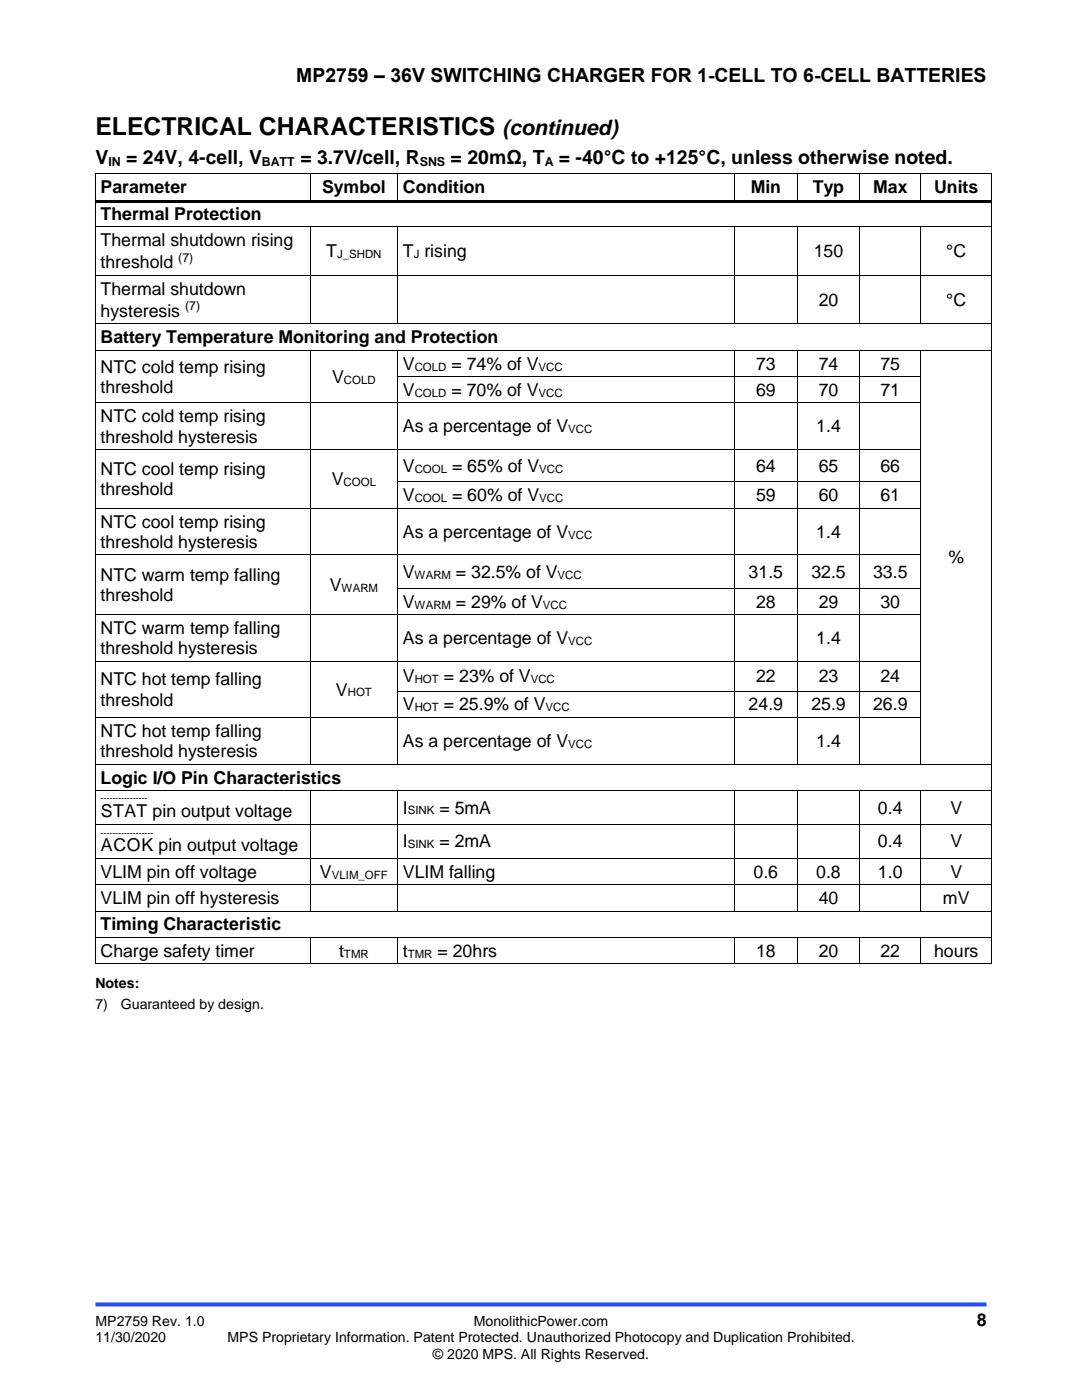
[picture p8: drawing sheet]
<svg xmlns="http://www.w3.org/2000/svg" width="216mm" height="279mm" viewBox="0 0 216 279" stroke-linecap="round" stroke-linejoin="round" font-family="sans-serif">
<defs><g id="words">
<text font-size="4.9" x="19" y="27">ELECTRICAL CHARACTERISTICS</text>
<text font-size="4.2" x="100.3" y="27">(continued)</text>
<g font-size="3.9">
<text x="59.1" y="16.3">MP2759 – 36V SWITCHING CHARGER FOR 1-CELL TO 6-CELL BATTERIES</text>
<text x="19" y="32.7">V</text>
<text x="25.2" y="32.7">= 24V, 4-cell, V</text>
<text x="59.9" y="32.7">= 3.7V/cell, R</text>
<text x="89.9" y="32.7">= 20mΩ, T</text>
<text x="111.5" y="32.7">= -40°C to +125°C, unless otherwise noted.</text>
</g>
<g font-size="3.5">
<text x="20.1" y="38.6">Parameter</text>
<text x="64.3" y="38.6">Symbol</text>
<text x="80.4" y="38.6">Condition</text>
<text x="149.8" y="38.6">Min</text>
<text x="162.2" y="38.6">Typ</text>
<text x="174.2" y="38.6">Max</text>
<text x="186.4" y="38.6">Units</text>
<text x="20.1" y="43.8">Thermal Protection</text>
<text x="20.1" y="49.1">Thermal shutdown rising</text>
<text x="20.1" y="53.5">threshold</text>
<text x="65.1" y="51.3">T</text>
<text x="80.4" y="51.3">T rising</text>
<text x="162.4" y="51.3">150</text>
<text x="188.8" y="51.3">°C</text>
<text x="20.1" y="58.8">Thermal shutdown</text>
<text x="20.1" y="63.2">hysteresis</text>
<text x="163.4" y="61">20</text>
<text x="188.8" y="61">°C</text>
<text x="20.1" y="68.5">Battery Temperature Monitoring and Protection</text>
<text x="20.1" y="74.4">NTC cold temp rising</text>
<text x="66.3" y="76.4">V</text>
<text x="80.4" y="73.8">V</text>
<text x="90.1" y="73.8">= 74% of V</text>
<text x="150.9" y="73.8">73</text>
<text x="163.4" y="73.8">74</text>
<text x="175.7" y="73.8">75</text>
<text x="20.1" y="78.4">threshold</text>
<text x="80.4" y="79">V</text>
<text x="90.1" y="79">= 70% of V</text>
<text x="150.9" y="79">69</text>
<text x="163.4" y="79">70</text>
<text x="175.7" y="79">71</text>
<text x="20.1" y="84.3">NTC cold temp rising</text>
<text x="20.1" y="88.3">threshold hysteresis</text>
<text x="80.4" y="86.3">As a percentage of V</text>
<text x="162.9" y="86.3">1.4</text>
<text x="20.1" y="94.8">NTC cool temp rising</text>
<text x="80.4" y="94.2">V</text>
<text x="90.2" y="94.2">= 65% of V</text>
<text x="150.9" y="94.2">64</text>
<text x="163.4" y="94.2">65</text>
<text x="175.7" y="94.2">66</text>
<text x="20.1" y="98.8">threshold</text>
<text x="66.2" y="96.8">V</text>
<text x="80.4" y="100">V</text>
<text x="90.2" y="100">= 60% of V</text>
<text x="150.9" y="100">59</text>
<text x="163.4" y="100">60</text>
<text x="175.7" y="100">61</text>
<text x="20.1" y="105.3">NTC cool temp rising</text>
<text x="80.4" y="107.3">As a percentage of V</text>
<text x="162.9" y="107.3">1.4</text>
<text x="20.1" y="109.3">threshold hysteresis</text>
<text x="189.2" y="112.4">%</text>
<text x="20.1" y="115.9">NTC warm temp falling</text>
<text x="20.1" y="120">threshold</text>
<text x="65.8" y="117.9">V</text>
<text x="80.4" y="115.3">V</text>
<text x="91" y="115.3">= 32.5% of V</text>
<text x="149.4" y="115.3">31.5</text>
<text x="161.9" y="115.3">32.5</text>
<text x="174.2" y="115.3">33.5</text>
<text x="80.4" y="121.3">V</text>
<text x="91" y="121.3">= 29% of V</text>
<text x="150.9" y="121.3">28</text>
<text x="163.4" y="121.3">29</text>
<text x="175.7" y="121.3">30</text>
<text x="20.1" y="126.5">NTC warm temp falling</text>
<text x="20.1" y="130.6">threshold hysteresis</text>
<text x="80.4" y="128.6">As a percentage of V</text>
<text x="162.9" y="128.6">1.4</text>
<text x="20.1" y="136.8">NTC hot temp falling</text>
<text x="80.4" y="136.2">V</text>
<text x="88.6" y="136.2">= 23% of V</text>
<text x="150.9" y="136.2">22</text>
<text x="163.4" y="136.2">23</text>
<text x="175.7" y="136.2">24</text>
<text x="20.1" y="140.9">threshold</text>
<text x="67" y="138.8">V</text>
<text x="80.4" y="141.8">V</text>
<text x="88.6" y="141.8">= 25.9% of V</text>
<text x="149.4" y="141.8">24.9</text>
<text x="161.9" y="141.8">25.9</text>
<text x="174.2" y="141.8">26.9</text>
<text x="20.1" y="147">NTC hot temp falling</text>
<text x="80.4" y="149.1">As a percentage of V</text>
<text x="162.9" y="149.1">1.4</text>
<text x="20.1" y="151.1">threshold hysteresis</text>
<text x="20.1" y="156.4">Logic I/O Pin Characteristics</text>
<text x="20.1" y="163.1">STAT pin output voltage</text>
<text x="80.4" y="162.4">I</text>
<text x="87.7" y="162.4">= 5mA</text>
<text x="175.2" y="162.4">0.4</text>
<text x="189.6" y="162.4">V</text>
<text x="20.1" y="169.9">ACOK pin output voltage</text>
<text x="80.4" y="169.1">I</text>
<text x="87.7" y="169.1">= 2mA</text>
<text x="175.2" y="169.1">0.4</text>
<text x="189.6" y="169.1">V</text>
<text x="20.1" y="175.2">VLIM pin off voltage</text>
<text x="63.8" y="175.2">V</text>
<text x="80.4" y="175.2">VLIM falling</text>
<text x="150.4" y="175.2">0.6</text>
<text x="162.9" y="175.2">0.8</text>
<text x="175.2" y="175.2">1.0</text>
<text x="189.6" y="175.2">V</text>
<text x="20.1" y="180.4">VLIM pin off hysteresis</text>
<text x="20.1" y="185.7">Timing Characteristic</text>
<text x="163.4" y="180.4">40</text>
<text x="188.2" y="180.4">mV</text>
<text x="20.1" y="190.9">Charge safety timer</text>
<text x="67.7" y="190.9">t</text>
<text x="80.4" y="190.9">t</text>
<text x="87.3" y="190.9">= 20hrs</text>
<text x="150.9" y="190.9">18</text>
<text x="163.4" y="190.9">20</text>
<text x="175.7" y="190.9">22</text>
<text x="186.4" y="190.9">hours</text>
<text x="194.9" y="264.5">8</text>
</g>
<g font-size="2.8">
<text x="19" y="197.1">Notes:</text>
<text x="19" y="201.4">7)</text>
<text x="24.1" y="201.4">Guaranteed by design.</text>
<text x="19" y="264.5">MP2759 Rev. 1.0</text>
<text x="19" y="267.9">11/30/2020</text>
<text x="45.4" y="267.9">MPS Proprietary Information. Patent Protected. Unauthorized Photocopy and Duplication Prohibited.</text>
<text x="94.6" y="264.5">MonolithicPower.com</text>
<text x="86.4" y="271.2">© 2020 MPS. All Rights Reserved.</text>
</g>
<g font-size="2.5">
<text x="21.6" y="33.1">IN</text>
<text x="52.3" y="33.1">BATT</text>
<text x="83.8" y="33.1">SNS</text>
<text x="108.7" y="33.1">A</text>
<text x="35.6" y="52.2">(7)</text>
<text x="36.9" y="62">(7)</text>
</g>
<g font-size="2.3">
<text x="67.3" y="51.5">J_SHDN</text>
<text x="82.6" y="51.5">J</text>
<text x="68.6" y="76.6">COLD</text>
<text x="82.7" y="73.9">COLD</text>
<text x="107.4" y="73.9">VCC</text>
<text x="82.7" y="79.2">COLD</text>
<text x="107.4" y="79.2">VCC</text>
<text x="113.4" y="86.5">VCC</text>
<text x="82.7" y="94.3">COOL</text>
<text x="107.6" y="94.3">VCC</text>
<text x="68.6" y="97">COOL</text>
<text x="82.7" y="100.2">COOL</text>
<text x="107.6" y="100.2">VCC</text>
<text x="113.4" y="107.5">VCC</text>
<text x="68.2" y="118.1">WARM</text>
<text x="82.7" y="115.5">WARM</text>
<text x="111.3" y="115.5">VCC</text>
<text x="82.7" y="121.5">WARM</text>
<text x="108.3" y="121.5">VCC</text>
<text x="113.4" y="128.7">VCC</text>
<text x="82.7" y="136.4">HOT</text>
<text x="105.9" y="136.4">VCC</text>
<text x="69.4" y="139">HOT</text>
<text x="82.7" y="142">HOT</text>
<text x="108.8" y="142">VCC</text>
<text x="113.4" y="149.2">VCC</text>
<text x="81.4" y="162.5">SINK</text>
<text x="81.4" y="169.3">SINK</text>
<text x="66.2" y="175.3">VLIM_OFF</text>
<text x="68.6" y="191.1">TMR</text>
<text x="81.4" y="191.1">TMR</text>
</g>
<g font-size="1.8">
<text x="20.1" y="159.9">----------------</text>
<text x="20.1" y="166.7">------------------</text>
</g>
</g></defs>
<path d="M19 260.3h177.8" fill="none" stroke="#1c4eff" stroke-width=".79" stroke-linecap="butt"/>
<g fill="#000">
<path d="M19 34.6h.1v.7h-.1z" fill-rule="evenodd"/>
<path d="M19 34.6h.1v.2h-.1z" fill-rule="evenodd"/>
<path d="M61.8 34.8h.2v.5h-.2z" fill-rule="evenodd"/>
<path d="M61.8 34.6h.2v.2h-.2z" fill-rule="evenodd"/>
<path d="M79.3 34.8h.2v.5h-.2z" fill-rule="evenodd"/>
<path d="M79.3 34.6h.2v.2h-.2z" fill-rule="evenodd"/>
<path d="M146.5 34.8h.2v.5h-.2z" fill-rule="evenodd"/>
<path d="M146.5 34.6h.2v.2h-.2z" fill-rule="evenodd"/>
<path d="M159 34.8h.2v.5h-.2z" fill-rule="evenodd"/>
<path d="M159 34.6h.2v.2h-.2z" fill-rule="evenodd"/>
<path d="M171.5 34.8h.2v.5h-.2z" fill-rule="evenodd"/>
<path d="M171.5 34.6h.2v.2h-.2z" fill-rule="evenodd"/>
<path d="M183.6 34.8h.2v.5h-.2z" fill-rule="evenodd"/>
<path d="M183.6 34.6h.2v.2h-.2z" fill-rule="evenodd"/>
<path d="M197.8 34.6h.2v.7h-.2z" fill-rule="evenodd"/>
<path d="M197.8 34.6h.2v.2h-.2z" fill-rule="evenodd"/>
<path d="M19 39.9h.1v.7h-.1z" fill-rule="evenodd"/>
<path d="M19 45.1h.1v.7h-.1z" fill-rule="evenodd"/>
<path d="M19 54.8h.1v.7h-.1z" fill-rule="evenodd"/>
<path d="M19.1 39.9h42.7v.5h-42.7z" fill-rule="evenodd"/>
<path d="M61.8 39.9h.6v.5h-.6z" fill-rule="evenodd"/>
<path d="M61.8 45.3h.2v.5h-.2z" fill-rule="evenodd"/>
<path d="M61.8 45.1h.2v.2h-.2z" fill-rule="evenodd"/>
<path d="M61.8 54.8h.2v.7h-.2z" fill-rule="evenodd"/>
<path d="M62.4 39.9h16.9v.5h-16.9z" fill-rule="evenodd"/>
<path d="M79.3 39.9h.5v.5h-.5z" fill-rule="evenodd"/>
<path d="M79.3 45.3h.2v.5h-.2z" fill-rule="evenodd"/>
<path d="M79.3 45.1h.2v.2h-.2z" fill-rule="evenodd"/>
<path d="M79.3 54.8h.2v.7h-.2z" fill-rule="evenodd"/>
<path d="M79.8 39.9h66.7v.5h-66.7z" fill-rule="evenodd"/>
<path d="M146.5 39.9h.5v.5h-.5z" fill-rule="evenodd"/>
<path d="M146.5 45.3h.2v.5h-.2z" fill-rule="evenodd"/>
<path d="M146.5 45.1h.2v.2h-.2z" fill-rule="evenodd"/>
<path d="M146.5 54.8h.2v.7h-.2z" fill-rule="evenodd"/>
<path d="M147 39.9h12v.5h-12z" fill-rule="evenodd"/>
<path d="M159 39.9h.5v.5h-.5z" fill-rule="evenodd"/>
<path d="M159 45.3h.2v.5h-.2z" fill-rule="evenodd"/>
<path d="M159 45.1h.2v.2h-.2z" fill-rule="evenodd"/>
<path d="M159 54.8h.2v.7h-.2z" fill-rule="evenodd"/>
<path d="M159.5 39.9h12v.5h-12z" fill-rule="evenodd"/>
<path d="M171.5 39.9h.5v.5h-.5z" fill-rule="evenodd"/>
<path d="M171.5 45.3h.2v.5h-.2z" fill-rule="evenodd"/>
<path d="M171.5 45.1h.2v.2h-.2z" fill-rule="evenodd"/>
<path d="M171.5 54.8h.2v.7h-.2z" fill-rule="evenodd"/>
<path d="M172 39.9h11.6v.5h-11.6z" fill-rule="evenodd"/>
<path d="M183.6 39.9h.5v.5h-.5z" fill-rule="evenodd"/>
<path d="M183.6 45.3h.2v.5h-.2z" fill-rule="evenodd"/>
<path d="M183.6 45.1h.2v.2h-.2z" fill-rule="evenodd"/>
<path d="M183.6 54.8h.2v.7h-.2z" fill-rule="evenodd"/>
<path d="M184.1 39.9h13.7v.5h-13.7z" fill-rule="evenodd"/>
<path d="M197.8 39.9h.2v.7h-.2z" fill-rule="evenodd"/>
<path d="M197.8 45.1h.2v.7h-.2z" fill-rule="evenodd"/>
<path d="M197.8 54.8h.2v.7h-.2z" fill-rule="evenodd"/>
<path d="M19 64.6h.1v.7h-.1z" fill-rule="evenodd"/>
<path d="M19 69.8h.1v.7h-.1z" fill-rule="evenodd"/>
<path d="M19 75.1h.1v.7h-.1z" fill-rule="evenodd"/>
<path d="M61.8 64.6h.2v.1h-.2z" fill-rule="evenodd"/>
<path d="M61.8 70h.2v.5h-.2z" fill-rule="evenodd"/>
<path d="M61.8 69.8h.2v.2h-.2z" fill-rule="evenodd"/>
<path d="M61.8 75.1h.2v.7h-.2z" fill-rule="evenodd"/>
<path d="M79.3 64.6h.2v.1h-.2z" fill-rule="evenodd"/>
<path d="M79.3 70h.2v.5h-.2z" fill-rule="evenodd"/>
<path d="M79.3 69.8h.2v.2h-.2z" fill-rule="evenodd"/>
<path d="M79.3 75.1h.2v.7h-.2z" fill-rule="evenodd"/>
<path d="M146.5 64.6h.2v.1h-.2z" fill-rule="evenodd"/>
<path d="M146.5 70h.2v.5h-.2z" fill-rule="evenodd"/>
<path d="M146.5 69.8h.2v.2h-.2z" fill-rule="evenodd"/>
<path d="M146.5 75.1h.2v.7h-.2z" fill-rule="evenodd"/>
<path d="M159 64.6h.2v.1h-.2z" fill-rule="evenodd"/>
<path d="M159 70h.2v.5h-.2z" fill-rule="evenodd"/>
<path d="M159 69.8h.2v.2h-.2z" fill-rule="evenodd"/>
<path d="M159 75.1h.2v.7h-.2z" fill-rule="evenodd"/>
<path d="M171.5 64.6h.2v.1h-.2z" fill-rule="evenodd"/>
<path d="M171.5 70h.2v.5h-.2z" fill-rule="evenodd"/>
<path d="M171.5 69.8h.2v.2h-.2z" fill-rule="evenodd"/>
<path d="M171.5 75.1h.2v.7h-.2z" fill-rule="evenodd"/>
<path d="M183.6 64.6h.2v.1h-.2z" fill-rule="evenodd"/>
<path d="M183.6 70h.2v.5h-.2z" fill-rule="evenodd"/>
<path d="M183.6 69.8h.2v.2h-.2z" fill-rule="evenodd"/>
<path d="M183.6 75.1h.2v.7h-.2z" fill-rule="evenodd"/>
<path d="M197.8 64.6h.2v.7h-.2z" fill-rule="evenodd"/>
<path d="M197.8 69.8h.2v.7h-.2z" fill-rule="evenodd"/>
<path d="M197.8 75.1h.2v.7h-.2z" fill-rule="evenodd"/>
<path d="M19 80.3h.1v.7h-.1z" fill-rule="evenodd"/>
<path d="M19 89.6h.1v.7h-.1z" fill-rule="evenodd"/>
<path d="M19 96.1h.1v.7h-.1z" fill-rule="evenodd"/>
<path d="M61.8 80.3h.2v.7h-.2z" fill-rule="evenodd"/>
<path d="M61.8 89.6h.2v.7h-.2z" fill-rule="evenodd"/>
<path d="M61.8 96.1h.2v.7h-.2z" fill-rule="evenodd"/>
<path d="M79.3 80.3h.2v.7h-.2z" fill-rule="evenodd"/>
<path d="M79.3 89.6h.2v.7h-.2z" fill-rule="evenodd"/>
<path d="M79.3 96.1h.2v.7h-.2z" fill-rule="evenodd"/>
<path d="M146.5 80.3h.2v.7h-.2z" fill-rule="evenodd"/>
<path d="M146.5 89.6h.2v.7h-.2z" fill-rule="evenodd"/>
<path d="M146.5 96.1h.2v.7h-.2z" fill-rule="evenodd"/>
<path d="M159 80.3h.2v.7h-.2z" fill-rule="evenodd"/>
<path d="M159 89.6h.2v.7h-.2z" fill-rule="evenodd"/>
<path d="M159 96.1h.2v.7h-.2z" fill-rule="evenodd"/>
<path d="M171.5 80.3h.2v.7h-.2z" fill-rule="evenodd"/>
<path d="M171.5 89.6h.2v.7h-.2z" fill-rule="evenodd"/>
<path d="M171.5 96.1h.2v.7h-.2z" fill-rule="evenodd"/>
<path d="M183.6 80.3h.2v.7h-.2z" fill-rule="evenodd"/>
<path d="M183.6 89.6h.2v.7h-.2z" fill-rule="evenodd"/>
<path d="M183.6 96.1h.2v.7h-.2z" fill-rule="evenodd"/>
<path d="M197.8 80.3h.2v.7h-.2z" fill-rule="evenodd"/>
<path d="M197.8 89.6h.2v.7h-.2z" fill-rule="evenodd"/>
<path d="M197.8 96.1h.2v.7h-.2z" fill-rule="evenodd"/>
<path d="M19 101.3h.1v.7h-.1z" fill-rule="evenodd"/>
<path d="M19 110.6h.1v.7h-.1z" fill-rule="evenodd"/>
<path d="M19 117.3h.1v.7h-.1z" fill-rule="evenodd"/>
<path d="M61.8 101.3h.2v.7h-.2z" fill-rule="evenodd"/>
<path d="M61.8 110.6h.2v.7h-.2z" fill-rule="evenodd"/>
<path d="M61.8 117.3h.2v.7h-.2z" fill-rule="evenodd"/>
<path d="M79.3 101.3h.2v.7h-.2z" fill-rule="evenodd"/>
<path d="M79.3 110.6h.2v.7h-.2z" fill-rule="evenodd"/>
<path d="M79.3 117.3h.2v.7h-.2z" fill-rule="evenodd"/>
<path d="M146.5 101.3h.2v.7h-.2z" fill-rule="evenodd"/>
<path d="M146.5 110.6h.2v.7h-.2z" fill-rule="evenodd"/>
<path d="M146.5 117.3h.2v.7h-.2z" fill-rule="evenodd"/>
<path d="M159 101.3h.2v.7h-.2z" fill-rule="evenodd"/>
<path d="M159 110.6h.2v.7h-.2z" fill-rule="evenodd"/>
<path d="M159 117.3h.2v.7h-.2z" fill-rule="evenodd"/>
<path d="M171.5 101.3h.2v.7h-.2z" fill-rule="evenodd"/>
<path d="M171.5 110.6h.2v.7h-.2z" fill-rule="evenodd"/>
<path d="M171.5 117.3h.2v.7h-.2z" fill-rule="evenodd"/>
<path d="M183.6 101.3h.2v.7h-.2z" fill-rule="evenodd"/>
<path d="M183.6 110.6h.2v.7h-.2z" fill-rule="evenodd"/>
<path d="M183.6 117.3h.2v.7h-.2z" fill-rule="evenodd"/>
<path d="M197.8 101.3h.2v.7h-.2z" fill-rule="evenodd"/>
<path d="M197.8 110.6h.2v.7h-.2z" fill-rule="evenodd"/>
<path d="M197.8 117.3h.2v.7h-.2z" fill-rule="evenodd"/>
<path d="M19 122.6h.1v.7h-.1z" fill-rule="evenodd"/>
<path d="M19 131.9h.1v.7h-.1z" fill-rule="evenodd"/>
<path d="M19 137.8h.1v.7h-.1z" fill-rule="evenodd"/>
<path d="M61.8 122.6h.2v.7h-.2z" fill-rule="evenodd"/>
<path d="M61.8 131.9h.2v.7h-.2z" fill-rule="evenodd"/>
<path d="M61.8 137.8h.2v.7h-.2z" fill-rule="evenodd"/>
<path d="M79.3 122.6h.2v.7h-.2z" fill-rule="evenodd"/>
<path d="M79.3 131.9h.2v.7h-.2z" fill-rule="evenodd"/>
<path d="M79.3 137.8h.2v.7h-.2z" fill-rule="evenodd"/>
<path d="M146.5 122.6h.2v.7h-.2z" fill-rule="evenodd"/>
<path d="M146.5 131.9h.2v.7h-.2z" fill-rule="evenodd"/>
<path d="M146.5 137.8h.2v.7h-.2z" fill-rule="evenodd"/>
<path d="M159 122.6h.2v.7h-.2z" fill-rule="evenodd"/>
<path d="M159 131.9h.2v.7h-.2z" fill-rule="evenodd"/>
<path d="M159 137.8h.2v.7h-.2z" fill-rule="evenodd"/>
<path d="M171.5 122.6h.2v.7h-.2z" fill-rule="evenodd"/>
<path d="M171.5 131.9h.2v.7h-.2z" fill-rule="evenodd"/>
<path d="M171.5 137.8h.2v.7h-.2z" fill-rule="evenodd"/>
<path d="M183.6 122.6h.2v.7h-.2z" fill-rule="evenodd"/>
<path d="M183.6 131.9h.2v.7h-.2z" fill-rule="evenodd"/>
<path d="M183.6 137.8h.2v.7h-.2z" fill-rule="evenodd"/>
<path d="M197.8 122.6h.2v.7h-.2z" fill-rule="evenodd"/>
<path d="M197.8 131.9h.2v.7h-.2z" fill-rule="evenodd"/>
<path d="M197.8 137.8h.2v.7h-.2z" fill-rule="evenodd"/>
<path d="M19 143.1h.1v.7h-.1z" fill-rule="evenodd"/>
<path d="M19 152.4h.1v.7h-.1z" fill-rule="evenodd"/>
<path d="M19 157.7h.1v.7h-.1z" fill-rule="evenodd"/>
<path d="M61.8 143.1h.2v.7h-.2z" fill-rule="evenodd"/>
<path d="M61.8 152.4h.2v.2h-.2z" fill-rule="evenodd"/>
<path d="M61.8 157.8h.2v.6h-.2z" fill-rule="evenodd"/>
<path d="M61.8 157.7h.2v.1h-.2z" fill-rule="evenodd"/>
<path d="M79.3 143.1h.2v.7h-.2z" fill-rule="evenodd"/>
<path d="M79.3 152.4h.2v.2h-.2z" fill-rule="evenodd"/>
<path d="M79.3 157.8h.2v.6h-.2z" fill-rule="evenodd"/>
<path d="M79.3 157.7h.2v.1h-.2z" fill-rule="evenodd"/>
<path d="M146.5 143.1h.2v.7h-.2z" fill-rule="evenodd"/>
<path d="M146.5 152.4h.2v.2h-.2z" fill-rule="evenodd"/>
<path d="M146.5 157.8h.2v.6h-.2z" fill-rule="evenodd"/>
<path d="M146.5 157.7h.2v.1h-.2z" fill-rule="evenodd"/>
<path d="M159 143.1h.2v.7h-.2z" fill-rule="evenodd"/>
<path d="M159 152.4h.2v.2h-.2z" fill-rule="evenodd"/>
<path d="M159 157.8h.2v.6h-.2z" fill-rule="evenodd"/>
<path d="M159 157.7h.2v.1h-.2z" fill-rule="evenodd"/>
<path d="M171.5 143.1h.2v.7h-.2z" fill-rule="evenodd"/>
<path d="M171.5 152.4h.2v.2h-.2z" fill-rule="evenodd"/>
<path d="M171.5 157.8h.2v.6h-.2z" fill-rule="evenodd"/>
<path d="M171.5 157.7h.2v.1h-.2z" fill-rule="evenodd"/>
<path d="M183.6 143.1h.2v.7h-.2z" fill-rule="evenodd"/>
<path d="M183.6 152.4h.2v.2h-.2z" fill-rule="evenodd"/>
<path d="M183.6 157.8h.2v.6h-.2z" fill-rule="evenodd"/>
<path d="M183.6 157.7h.2v.1h-.2z" fill-rule="evenodd"/>
<path d="M197.8 143.1h.2v.7h-.2z" fill-rule="evenodd"/>
<path d="M197.8 152.4h.2v.7h-.2z" fill-rule="evenodd"/>
<path d="M197.8 157.7h.2v.7h-.2z" fill-rule="evenodd"/>
<path d="M19 164.4h.1v.7h-.1z" fill-rule="evenodd"/>
<path d="M19 171.2h.1v.7h-.1z" fill-rule="evenodd"/>
<path d="M19 176.5h.1v.7h-.1z" fill-rule="evenodd"/>
<path d="M61.8 164.4h.2v.7h-.2z" fill-rule="evenodd"/>
<path d="M61.8 171.2h.2v.7h-.2z" fill-rule="evenodd"/>
<path d="M61.8 176.5h.2v.7h-.2z" fill-rule="evenodd"/>
<path d="M79.3 164.4h.2v.7h-.2z" fill-rule="evenodd"/>
<path d="M79.3 171.2h.2v.7h-.2z" fill-rule="evenodd"/>
<path d="M79.3 176.5h.2v.7h-.2z" fill-rule="evenodd"/>
<path d="M146.5 164.4h.2v.7h-.2z" fill-rule="evenodd"/>
<path d="M146.5 171.2h.2v.7h-.2z" fill-rule="evenodd"/>
<path d="M146.5 176.5h.2v.7h-.2z" fill-rule="evenodd"/>
<path d="M159 164.4h.2v.7h-.2z" fill-rule="evenodd"/>
<path d="M159 171.2h.2v.7h-.2z" fill-rule="evenodd"/>
<path d="M159 176.5h.2v.7h-.2z" fill-rule="evenodd"/>
<path d="M171.5 164.4h.2v.7h-.2z" fill-rule="evenodd"/>
<path d="M171.5 171.2h.2v.7h-.2z" fill-rule="evenodd"/>
<path d="M171.5 176.5h.2v.7h-.2z" fill-rule="evenodd"/>
<path d="M183.6 164.4h.2v.7h-.2z" fill-rule="evenodd"/>
<path d="M183.6 171.2h.2v.7h-.2z" fill-rule="evenodd"/>
<path d="M183.6 176.5h.2v.7h-.2z" fill-rule="evenodd"/>
<path d="M197.8 164.4h.2v.7h-.2z" fill-rule="evenodd"/>
<path d="M197.8 171.2h.2v.7h-.2z" fill-rule="evenodd"/>
<path d="M197.8 176.5h.2v.7h-.2z" fill-rule="evenodd"/>
<path d="M19 181.7h.1v.7h-.1z" fill-rule="evenodd"/>
<path d="M19 187h.1v.7h-.1z" fill-rule="evenodd"/>
<path d="M19 192.2h.1v.2h-.1z" fill-rule="evenodd"/>
<path d="M19 192.2h.1v.2h-.1z" fill-rule="evenodd"/>
<path d="M61.8 181.7h.2v.2h-.2z" fill-rule="evenodd"/>
<path d="M61.8 187.1h.2v.6h-.2z" fill-rule="evenodd"/>
<path d="M61.8 187h.2v.1h-.2z" fill-rule="evenodd"/>
<path d="M61.8 192.2h.2v.2h-.2z" fill-rule="evenodd"/>
<path d="M79.3 181.7h.2v.2h-.2z" fill-rule="evenodd"/>
<path d="M79.3 187.1h.2v.6h-.2z" fill-rule="evenodd"/>
<path d="M79.3 187h.2v.1h-.2z" fill-rule="evenodd"/>
<path d="M79.3 192.2h.2v.2h-.2z" fill-rule="evenodd"/>
<path d="M146.5 181.7h.2v.2h-.2z" fill-rule="evenodd"/>
<path d="M146.5 187.1h.2v.6h-.2z" fill-rule="evenodd"/>
<path d="M146.5 187h.2v.1h-.2z" fill-rule="evenodd"/>
<path d="M146.5 192.2h.2v.2h-.2z" fill-rule="evenodd"/>
<path d="M159 181.7h.2v.2h-.2z" fill-rule="evenodd"/>
<path d="M159 187.1h.2v.6h-.2z" fill-rule="evenodd"/>
<path d="M159 187h.2v.1h-.2z" fill-rule="evenodd"/>
<path d="M159 192.2h.2v.2h-.2z" fill-rule="evenodd"/>
<path d="M171.5 181.7h.2v.2h-.2z" fill-rule="evenodd"/>
<path d="M171.5 187.1h.2v.6h-.2z" fill-rule="evenodd"/>
<path d="M171.5 187h.2v.1h-.2z" fill-rule="evenodd"/>
<path d="M171.5 192.2h.2v.2h-.2z" fill-rule="evenodd"/>
<path d="M183.6 181.7h.2v.2h-.2z" fill-rule="evenodd"/>
<path d="M183.6 187.1h.2v.6h-.2z" fill-rule="evenodd"/>
<path d="M183.6 187h.2v.1h-.2z" fill-rule="evenodd"/>
<path d="M183.6 192.2h.2v.2h-.2z" fill-rule="evenodd"/>
<path d="M197.8 181.7h.2v.7h-.2z" fill-rule="evenodd"/>
<path d="M197.8 187h.2v.7h-.2z" fill-rule="evenodd"/>
<path d="M197.8 192.2h.2v.2h-.2z" fill-rule="evenodd"/>
<path d="M197.8 192.2h.2v.2h-.2z" fill-rule="evenodd"/>
</g>
<g fill="none" stroke="#000" stroke-width=".2">
<path d="M19 35.3v4.6M19.1 34.7h42.7M61.9 35.3v4.6M62 34.7h17.3M79.4 35.3v4.6M79.5 34.7h67M146.6 35.3v4.6M146.7 34.7h12.3M159.1 35.3v4.6M159.2 34.7h12.3M171.6 35.3v4.6M171.7 34.7h11.9"/>
<path d="M183.7 35.3v4.6M183.8 34.7h14M197.9 35.3v4.6M19 40.6v4.5M19 45.8v9M19 55.5v9.1M19.1 45.2h42.7M19.1 54.9h42.7M61.9 45.8v9M61.9 55.5v9.1M62 45.2h17.3M62 54.9h17.3"/>
<path d="M79.4 45.8v9M79.4 55.5v9.1M79.5 45.2h67M79.5 54.9h67M146.6 45.8v9M146.6 55.5v9.1M146.7 45.2h12.3M146.7 54.9h12.3M159.1 45.8v9M159.1 55.5v9.1M159.2 45.2h12.3M159.2 54.9h12.3"/>
<path d="M171.6 45.8v9M171.6 55.5v9.1M171.7 45.2h11.9M171.7 54.9h11.9M183.7 45.8v9M183.7 55.5v9.1M183.8 45.2h14M183.8 54.9h14M197.9 40.6v4.5M197.9 45.8v9M197.9 55.5v9.1M19 65.3v4.5"/>
<path d="M19 70.5v4.6M19 75.8v4.5M19.1 64.7h42.7M19.1 69.9h42.7M61.9 70.5v4.6M61.9 75.8v4.5M62 64.7h17.3M62 69.9h17.3M79.4 70.5v4.6M79.4 75.8v4.5M79.5 64.7h67M79.5 69.9h67"/>
<path d="M79.5 75.1h67M146.6 70.5v4.6M146.6 75.8v4.5M146.7 64.7h12.3M146.7 69.9h12.3M146.7 75.1h12.3M159.1 70.5v4.6M159.1 75.8v4.5M159.2 64.7h12.3M159.2 69.9h12.3M159.2 75.1h12.3M171.6 70.5v4.6"/>
<path d="M171.6 75.8v4.5M171.7 64.7h11.9M171.7 69.9h11.9M171.7 75.1h11.9M183.7 70.5v4.6M183.7 75.8v4.5M183.8 64.7h14M183.8 69.9h14M197.9 65.3v4.5M197.9 70.5v4.6M197.9 75.8v4.5M19 81v8.6"/>
<path d="M19 90.3v5.8M19 96.8v4.5M19.1 80.4h42.7M19.1 89.7h42.7M61.9 81v8.6M61.9 90.3v5.8M61.9 96.8v4.5M62 80.4h17.3M62 89.7h17.3M79.4 81v8.6M79.4 90.3v5.8M79.4 96.8v4.5"/>
<path d="M79.5 80.4h67M79.5 89.7h67M79.5 96.2h67M146.6 81v8.6M146.6 90.3v5.8M146.6 96.8v4.5M146.7 80.4h12.3M146.7 89.7h12.3M146.7 96.2h12.3M159.1 81v8.6M159.1 90.3v5.8M159.1 96.8v4.5"/>
<path d="M159.2 80.4h12.3M159.2 89.7h12.3M159.2 96.2h12.3M171.6 81v8.6M171.6 90.3v5.8M171.6 96.8v4.5M171.7 80.4h11.9M171.7 89.7h11.9M171.7 96.2h11.9M183.7 81v8.6M183.7 90.3v5.8M183.7 96.8v4.5"/>
<path d="M197.9 81v8.6M197.9 90.3v5.8M197.9 96.8v4.5M19 102v8.6M19 111.3v6M19 118v4.6M19.1 101.4h42.7M19.1 110.7h42.7M61.9 102v8.6M61.9 111.3v6M61.9 118v4.6M62 101.4h17.3"/>
<path d="M62 110.7h17.3M79.4 102v8.6M79.4 111.3v6M79.4 118v4.6M79.5 101.4h67M79.5 110.7h67M79.5 117.4h67M146.6 102v8.6M146.6 111.3v6M146.6 118v4.6M146.7 101.4h12.3M146.7 110.7h12.3"/>
<path d="M146.7 117.4h12.3M159.1 102v8.6M159.1 111.3v6M159.1 118v4.6M159.2 101.4h12.3M159.2 110.7h12.3M159.2 117.4h12.3M171.6 102v8.6M171.6 111.3v6M171.6 118v4.6M171.7 101.4h11.9M171.7 110.7h11.9"/>
<path d="M171.7 117.4h11.9M183.7 102v8.6M183.7 111.3v6M183.7 118v4.6M197.9 102v8.6M197.9 111.3v6M197.9 118v4.6M19 123.3v8.6M19 132.6v5.2M19 138.5v4.6M19.1 122.7h42.7M19.1 132h42.7"/>
<path d="M61.9 123.3v8.6M61.9 132.6v5.2M61.9 138.5v4.6M62 122.7h17.3M62 132h17.3M79.4 123.3v8.6M79.4 132.6v5.2M79.4 138.5v4.6M79.5 122.7h67M79.5 132h67M79.5 137.9h67M146.6 123.3v8.6"/>
<path d="M146.6 132.6v5.2M146.6 138.5v4.6M146.7 122.7h12.3M146.7 132h12.3M146.7 137.9h12.3M159.1 123.3v8.6M159.1 132.6v5.2M159.1 138.5v4.6M159.2 122.7h12.3M159.2 132h12.3M159.2 137.9h12.3M171.6 123.3v8.6"/>
<path d="M171.6 132.6v5.2M171.6 138.5v4.6M171.7 122.7h11.9M171.7 132h11.9M171.7 137.9h11.9M183.7 123.3v8.6M183.7 132.6v5.2M183.7 138.5v4.6M197.9 123.3v8.6M197.9 132.6v5.2M197.9 138.5v4.6M19 143.8v8.6"/>
<path d="M19 153.1v4.6M19 158.4v6M19.1 143.2h42.7M19.1 152.5h42.7M19.1 157.7h42.7M61.9 143.8v8.6M61.9 158.4v6M62 143.2h17.3M62 152.5h17.3M62 157.7h17.3M79.4 143.8v8.6M79.4 158.4v6"/>
<path d="M79.5 143.2h67M79.5 152.5h67M79.5 157.7h67M146.6 143.8v8.6M146.6 158.4v6M146.7 143.2h12.3M146.7 152.5h12.3M146.7 157.7h12.3M159.1 143.8v8.6M159.1 158.4v6M159.2 143.2h12.3M159.2 152.5h12.3"/>
<path d="M159.2 157.7h12.3M171.6 143.8v8.6M171.6 158.4v6M171.7 143.2h11.9M171.7 152.5h11.9M171.7 157.7h11.9M183.7 143.8v8.6M183.7 158.4v6M183.8 152.5h14M183.8 157.7h14M197.9 143.8v8.6M197.9 153.1v4.6"/>
<path d="M197.9 158.4v6M19 165.1v6.1M19 171.9v4.6M19 177.2v4.5M19.1 164.5h42.7M19.1 171.3h42.7M19.1 176.6h42.7M61.9 165.1v6.1M61.9 171.9v4.6M61.9 177.2v4.5M62 164.5h17.3M62 171.3h17.3"/>
<path d="M62 176.6h17.3M79.4 165.1v6.1M79.4 171.9v4.6M79.4 177.2v4.5M79.5 164.5h67M79.5 171.3h67M79.5 176.6h67M146.6 165.1v6.1M146.6 171.9v4.6M146.6 177.2v4.5M146.7 164.5h12.3M146.7 171.3h12.3"/>
<path d="M146.7 176.6h12.3M159.1 165.1v6.1M159.1 171.9v4.6M159.1 177.2v4.5M159.2 164.5h12.3M159.2 171.3h12.3M159.2 176.6h12.3M171.6 165.1v6.1M171.6 171.9v4.6M171.6 177.2v4.5M171.7 164.5h11.9M171.7 171.3h11.9"/>
<path d="M171.7 176.6h11.9M183.7 165.1v6.1M183.7 171.9v4.6M183.7 177.2v4.5M183.8 164.5h14M183.8 171.3h14M183.8 176.6h14M197.9 165.1v6.1M197.9 171.9v4.6M197.9 177.2v4.5M19 182.4v4.6M19 187.7v4.5"/>
<path d="M19.1 181.8h42.7M19.1 187.1h42.7M19.1 192.3h42.7M61.9 187.7v4.5M62 181.8h17.3M62 187.1h17.3M62 192.3h17.3M79.4 187.7v4.5M79.5 181.8h67M79.5 187.1h67M79.5 192.3h67M146.6 187.7v4.5"/>
<path d="M146.7 181.8h12.3M146.7 187.1h12.3M146.7 192.3h12.3M159.1 187.7v4.5M159.2 181.8h12.3M159.2 187.1h12.3M159.2 192.3h12.3M171.6 187.7v4.5M171.7 181.8h11.9M171.7 187.1h11.9M171.7 192.3h11.9M183.7 187.7v4.5"/>
<path d="M183.8 181.8h14M183.8 187.1h14M183.8 192.3h14M197.9 182.4v4.6M197.9 187.7v4.5"/>
</g>
<use href="#words"/>
</svg>
